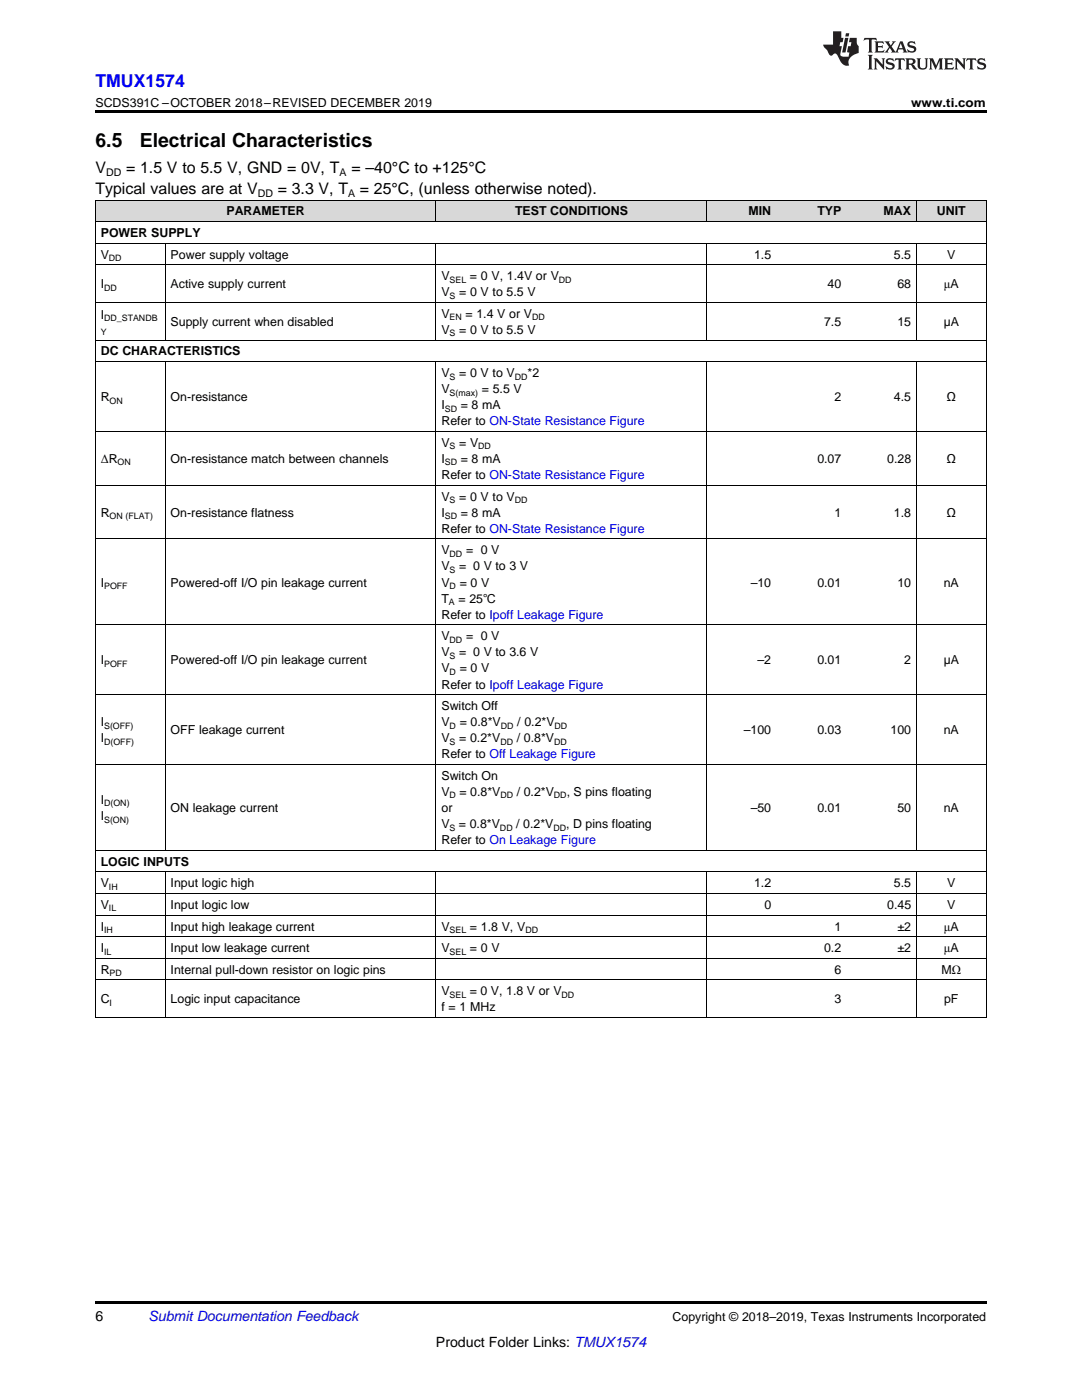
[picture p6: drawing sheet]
<svg xmlns="http://www.w3.org/2000/svg" width="216mm" height="279mm" viewBox="0 0 216 279" stroke-linecap="round" stroke-linejoin="round" font-family="sans-serif">
<defs><g id="words">
<g font-size="3.9">
<text x="19" y="29.3">6.5</text>
<text x="27.9" y="29.3">Electrical Characteristics</text>
</g>
<text font-size="3.5" fill="#00f" x="19" y="17.3">TMUX1574</text>
<g font-size="3.2">
<text x="19" y="34.4">V</text>
<text x="25.2" y="34.4">= 1.5 V to 5.5 V, GND = 0V, T</text>
<text x="70.1" y="34.4">= –40°C to +125°C</text>
<text x="19" y="38.7">Typical values are at V</text>
<text x="55.4" y="38.7">= 3.3 V, T</text>
<text x="71.8" y="38.7">= 25°C, (unless otherwise noted).</text>
</g>
<g font-size="2.8">
<text x="19" y="263.6">6</text>
<text x="87" y="268.9">Product Folder Links: TMUX1574</text>
</g>
<text font-size="2.8" fill="#0000c8" x="29.6" y="263.6">Submit Documentation Feedback</text>
<g font-size="2.5">
<text x="19" y="21.4">SCDS391C –OCTOBER 2018–REVISED DECEMBER 2019</text>
<text x="181.8" y="21.4">www.ti.com</text>
<text x="20.1" y="47.3">POWER SUPPLY</text>
<text x="45.2" y="43">PARAMETER</text>
<text x="102.8" y="43">TEST CONDITIONS</text>
<text x="149.4" y="43">MIN</text>
<text x="163.1" y="43">TYP</text>
<text x="176.3" y="43">MAX</text>
<text x="186.9" y="43">UNIT</text>
<text x="20.1" y="51.6">V</text>
<text x="34" y="51.6">Power supply voltage</text>
<text x="150.5" y="51.6">1.5</text>
<text x="178.4" y="51.6">5.5</text>
<text x="189" y="51.6">V</text>
<text x="20.1" y="57.5">I</text>
<text x="34" y="57.5">Active supply current</text>
<text x="88.1" y="55.9">V</text>
<text x="88.1" y="59.1">V</text>
<text x="91.6" y="59.1">= 0 V to 5.5 V</text>
<text x="93.8" y="55.9">= 0 V, 1.4V or V</text>
<text x="165.1" y="57.5">40</text>
<text x="179.1" y="57.5">68</text>
<text x="188.3" y="57.5">μA</text>
<text x="20.1" y="63.6">I</text>
<text x="34" y="65">Supply current when disabled</text>
<text x="88.1" y="63.4">V</text>
<text x="92.9" y="63.4">= 1.4 V or V</text>
<text x="164.4" y="65">7.5</text>
<text x="179.1" y="65">15</text>
<text x="188.3" y="65">µA</text>
<text x="20.1" y="70.9">DC CHARACTERISTICS</text>
<text x="88.1" y="66.6">V</text>
<text x="91.6" y="66.6">= 0 V to 5.5 V</text>
<text x="88.1" y="75.2">V</text>
<text x="91.6" y="75.2">= 0 V to V</text>
<text x="105.3" y="75.2">*2</text>
<text x="20.1" y="80">R</text>
<text x="34" y="80">On-resistance</text>
<text x="88.1" y="78.5">V</text>
<text x="88.1" y="81.7">I</text>
<text x="91.9" y="81.7">= 8 mA</text>
<text x="96.1" y="78.5">= 5.5 V</text>
<text x="166.5" y="80">2</text>
<text x="178.4" y="80">4.5</text>
<text x="188.9" y="80">Ω</text>
<text x="88.1" y="84.9">Refer to ON-State Resistance Figure</text>
<text x="88.1" y="89.2">V</text>
<text x="91.6" y="89.2">= V</text>
<text x="20.1" y="92.4">ΔR</text>
<text x="34" y="92.4">On-resistance match between channels</text>
<text x="88.1" y="92.4">I</text>
<text x="88.1" y="95.6">Refer to ON-State Resistance Figure</text>
<text x="91.9" y="92.4">= 8 mA</text>
<text x="163.1" y="92.4">0.07</text>
<text x="177" y="92.4">0.28</text>
<text x="188.9" y="92.4">Ω</text>
<text x="88.1" y="99.9">V</text>
<text x="91.6" y="99.9">= 0 V to V</text>
<text x="20.1" y="103.1">R</text>
<text x="34" y="103.1">On-resistance flatness</text>
<text x="88.1" y="103.1">I</text>
<text x="88.1" y="106.3">Refer to ON-State Resistance Figure</text>
<text x="91.9" y="103.1">= 8 mA</text>
<text x="166.5" y="103.1">1</text>
<text x="178.4" y="103.1">1.8</text>
<text x="188.9" y="103.1">Ω</text>
<text x="88.1" y="110.6">V</text>
<text x="88.1" y="113.8">V</text>
<text x="91.6" y="113.8">= 0 V to 3 V</text>
<text x="93" y="110.6">= 0 V</text>
<text x="20.1" y="117.1">I</text>
<text x="34" y="117.1">Powered-off I/O pin leakage current</text>
<text x="88.1" y="117.1">V</text>
<text x="91.7" y="117.1">= 0 V</text>
<text x="149.8" y="117.1">–10</text>
<text x="163.1" y="117.1">0.01</text>
<text x="179.1" y="117.1">10</text>
<text x="188.3" y="117.1">nA</text>
<text x="88.1" y="120.3">T</text>
<text x="88.1" y="123.5">Refer to Ipoff Leakage Figure</text>
<text x="91.5" y="120.3">= 25℃</text>
<text x="88.1" y="127.8">V</text>
<text x="88.1" y="131">V</text>
<text x="91.6" y="131">= 0 V to 3.6 V</text>
<text x="93" y="127.8">= 0 V</text>
<text x="20.1" y="132.6">I</text>
<text x="34" y="132.6">Powered-off I/O pin leakage current</text>
<text x="88.1" y="134.2">V</text>
<text x="88.1" y="137.4">Refer to Ipoff Leakage Figure</text>
<text x="91.7" y="134.2">= 0 V</text>
<text x="151.2" y="132.6">–2</text>
<text x="163.1" y="132.6">0.01</text>
<text x="180.4" y="132.6">2</text>
<text x="188.3" y="132.6">µA</text>
<text x="88.1" y="141.7">Switch Off</text>
<text x="20.1" y="144.9">I</text>
<text x="20.1" y="148.1">I</text>
<text x="34" y="146.5">OFF leakage current</text>
<text x="88.1" y="144.9">V</text>
<text x="88.1" y="148.1">V</text>
<text x="91.6" y="148.1">= 0.2*V</text>
<text x="91.7" y="144.9">= 0.8*V</text>
<text x="103.1" y="148.1">/ 0.8*V</text>
<text x="103.2" y="144.9">/ 0.2*V</text>
<text x="148.4" y="146.5">–100</text>
<text x="163.1" y="146.5">0.03</text>
<text x="177.7" y="146.5">100</text>
<text x="188.3" y="146.5">nA</text>
<text x="88.1" y="151.3">Refer to Off Leakage Figure</text>
<text x="88.1" y="155.6">Switch On</text>
<text x="20.1" y="160.4">I</text>
<text x="88.1" y="158.9">V</text>
<text x="91.7" y="158.9">= 0.8*V</text>
<text x="103.1" y="158.9">/ 0.2*V</text>
<text x="113.1" y="158.9">, S pins floating</text>
<text x="20.1" y="163.7">I</text>
<text x="34" y="162.1">ON leakage current</text>
<text x="88.1" y="162.1">or</text>
<text x="88.1" y="165.3">V</text>
<text x="91.6" y="165.3">= 0.8*V</text>
<text x="103" y="165.3">/ 0.2*V</text>
<text x="113" y="165.3">, D pins floating</text>
<text x="149.8" y="162.1">–50</text>
<text x="163.1" y="162.1">0.01</text>
<text x="179.1" y="162.1">50</text>
<text x="188.3" y="162.1">nA</text>
<text x="20.1" y="172.8">LOGIC INPUTS</text>
<text x="88.1" y="168.5">Refer to On Leakage Figure</text>
<text x="20.1" y="177.1">V</text>
<text x="34" y="177.1">Input logic high</text>
<text x="150.5" y="177.1">1.2</text>
<text x="178.4" y="177.1">5.5</text>
<text x="189" y="177.1">V</text>
<text x="20.1" y="181.4">V</text>
<text x="20.1" y="185.7">I</text>
<text x="34" y="181.4">Input logic low</text>
<text x="34" y="185.7">Input high leakage current</text>
<text x="88.1" y="185.7">V</text>
<text x="93.8" y="185.7">= 1.8 V, V</text>
<text x="152.5" y="181.4">0</text>
<text x="166.5" y="185.7">1</text>
<text x="177" y="181.4">0.45</text>
<text x="179.1" y="185.7">±2</text>
<text x="188.3" y="185.7">μA</text>
<text x="189" y="181.4">V</text>
<text x="20.1" y="190">I</text>
<text x="34" y="190">Input low leakage current</text>
<text x="88.1" y="190">V</text>
<text x="93.8" y="190">= 0 V</text>
<text x="164.4" y="190">0.2</text>
<text x="179.1" y="190">±2</text>
<text x="188.3" y="190">μA</text>
<text x="20.1" y="194.3">R</text>
<text x="34" y="194.3">Internal pull-down resistor on logic pins</text>
<text x="166.5" y="194.3">6</text>
<text x="187.9" y="194.3">MΩ</text>
<text x="20.1" y="200.2">C</text>
<text x="34" y="200.2">Logic input capacitance</text>
<text x="88.1" y="198.6">V</text>
<text x="88.1" y="201.8">f = 1 MHz</text>
<text x="93.7" y="198.6">= 0 V, 1.8 V or V</text>
<text x="166.5" y="200.2">3</text>
<text x="188.4" y="200.2">pF</text>
<text x="134.2" y="263.6">Copyright © 2018–2019, Texas Instruments Incorporated</text>
</g>
<g font-size="2.1">
<text x="21.2" y="35.1">DD</text>
<text x="67.8" y="35.1">A</text>
<text x="51.4" y="39.3">DD</text>
<text x="69.5" y="39.3">A</text>
</g>
<g font-size="1.8">
<text x="21.7" y="52.1">DD</text>
<text x="20.8" y="58">DD</text>
<text x="89.7" y="56.4">SEL</text>
<text x="89.7" y="59.6">S</text>
<text x="111.5" y="56.4">DD</text>
<text x="20.8" y="64.1">DD_STANDB</text>
<text x="89.7" y="63.9">EN</text>
<text x="106.2" y="63.9">DD</text>
<text x="20.1" y="66.9">Y</text>
<text x="89.7" y="67.1">S</text>
<text x="89.7" y="75.7">S</text>
<text x="102.7" y="75.7">DD</text>
<text x="21.9" y="80.5">ON</text>
<text x="88.8" y="82.2">SD</text>
<text x="89.7" y="79">S(max)</text>
<text x="89.7" y="89.7">S</text>
<text x="95.4" y="89.7">DD</text>
<text x="23.5" y="92.9">ON</text>
<text x="88.8" y="92.9">SD</text>
<text x="89.7" y="100.4">S</text>
<text x="102.7" y="100.4">DD</text>
<text x="21.9" y="103.6">ON (FLAT)</text>
<text x="88.8" y="103.6">SD</text>
<text x="89.7" y="111.1">DD</text>
<text x="20.8" y="117.5">POFF</text>
<text x="89.7" y="114.3">S</text>
<text x="89.7" y="117.5">D</text>
<text x="89.6" y="120.8">A</text>
<text x="89.7" y="128.3">DD</text>
<text x="89.7" y="131.5">S</text>
<text x="20.8" y="133.1">POFF</text>
<text x="89.7" y="134.7">D</text>
<text x="20.8" y="145.4">S(OFF)</text>
<text x="20.8" y="148.6">D(OFF)</text>
<text x="89.7" y="145.4">D</text>
<text x="89.7" y="148.6">S</text>
<text x="99.8" y="148.6">DD</text>
<text x="99.9" y="145.4">DD</text>
<text x="110.6" y="148.6">DD</text>
<text x="110.7" y="145.4">DD</text>
<text x="20.8" y="160.9">D(ON)</text>
<text x="89.7" y="159.3">D</text>
<text x="99.9" y="159.3">DD</text>
<text x="110.5" y="159.3">DD</text>
<text x="20.8" y="164.1">S(ON)</text>
<text x="89.7" y="165.8">S</text>
<text x="99.8" y="165.8">DD</text>
<text x="110.4" y="165.8">DD</text>
<text x="21.7" y="177.6">IH</text>
<text x="21.7" y="181.9">IL</text>
<text x="20.8" y="186.2">IH</text>
<text x="20.8" y="190.5">IL</text>
<text x="89.7" y="186.2">SEL</text>
<text x="89.7" y="190.5">SEL</text>
<text x="104.8" y="186.2">DD</text>
<text x="21.9" y="194.8">PD</text>
<text x="21.9" y="200.7">I</text>
<text x="89.7" y="199.1">SEL</text>
<text x="112" y="199.1">DD</text>
</g>
</g></defs>
<g fill="#d8d8d8">
<path d="M19 40h14v4.3h-14z"/>
<path d="M33 40h54v4.3h-54z"/>
<path d="M87 40h54v4.3h-54z"/>
<path d="M141 40h14v4.3h-14z"/>
<path d="M155 40h13.9v4.3h-13.9z"/>
<path d="M168.9 40h14v4.3h-14z"/>
<path d="M182.9 40h13.9v4.3h-13.9z"/>
</g>
<path d="M19 22h177.8v.5h-177.8zM19 259.7h177.8v.5h-177.8z" fill="#000"/>
<g fill="none" stroke="#000" stroke-width=".2">
<path d="M19 39.9h177.8M19.1 40v163.1M87 40v4.3M141 40v4.3M182.8 40v4.3M196.8 40v163.1M19 52.8h177.8M19 48.5h177.8M19 44.2h177.8M32.9 48.6v19.3M87 48.6v19.3M141 48.6v19.3"/>
<path d="M182.8 48.6v19.3M19 72.2h177.8M19 67.9h177.8M19 60.3h177.8M32.9 72.2v97.6M87 72.2v97.6M141 72.2v97.6M182.8 72.2v97.6M19 96.8h177.8M19 86.1h177.8M19 107.5h177.8M19 138.6h177.8"/>
<path d="M19 124.7h177.8M19 152.6h177.8M19 178.3h177.8M19 174h177.8M19 169.7h177.8M32.9 174v29.1M87 174v29.1M141 174v29.1M182.8 174v29.1M19 195.5h177.8M19 191.2h177.8M19 186.9h177.8"/>
<path d="M19 182.6h177.8M19 203h177.8"/>
</g>
<g fill="#231f20">
<path d="M172.5 7.6l-.1 .5 .4-.2h.6v.1v2.1l-.2 .4h.9l-.2-.4v-2.1l.1-.1h.5l.5 .2-.2-.5zM174.5 8.3l.2 .3v1.5l-.2 .4h1.8l.2-.6a1.04 1.04 0 0 1-1.3 .2v-.7h.6l.3 .2v-.6l-.3 .2h-.6v-.6l.8-.1 .4 .3-.2-.5zM176.5 8.3l.9 1.1-.9 1.1h.8l-.2-.2 .4-.7 .5 .7-.2 .2h1.5l-.2-.2 .2-.4h.9l.1 .4-.2 .2h1l-.3-.3-.7-1.9h-.5l-.9 2-.8-1 .9-1h-.8l.1 .3-.4 .5-.3-.6 .1-.2zM179.7 8.6l.4 1h-.7zM181.3 8.4a.63 .63 0 0 0-.2 .7 .63 .63 0 0 0 .6 .4l.6 .2 .1 .2a.75 .75 0 0 1-.7 .4 .75 .75 0 0 1-.6-.5l.1 .7 .1-.1a1.11 1.11 0 0 0 1.5-.6 1.13 1.13 0 0 0-1.2-.8l-.1-.4a1.04 1.04 0 0 1 1.2 .2l-.2-.5-.2 .1-.4-.2zM173.2 10.9l.2 .4v2.2l-.2 .4h1l-.3-.4v-2.2l.3-.4zM174.3 11.6l.3 .4v1.5l-.3 .4h.8l-.2-.4v-1.3l1.5 1.7v-1.9l.2-.4h-.7l.2 .4v.9l-1.1-1.3zM177 11.8a.62 .62 0 0 0-.2 .7 .62 .62 0 0 0 .6 .4l.6 .1 .1 .3a.76 .76 0 0 1-.7 .3 .76 .76 0 0 1-.7-.4l.2 .7 .1-.1a1.11 1.11 0 0 0 1.5-.6 1.13 1.13 0 0 0-1.2-.8l-.1-.4a1.04 1.04 0 0 1 1.2 .2l-.2-.6-.2 .1-.5-.1zM178.7 11.6l-.2 .6a.61 .61 0 0 1 .8-.3v1.6l-.2 .4h.9l-.2-.4v-1.6a.63 .63 0 0 1 .7 .3l-.1-.6zM180.6 11.6l.3 .4v1.5l-.3 .4h1l-.2-.2-.1-.8 .6 .2a.76 .76 0 0 0 1.2 .7l-1-1a.58 .58 0 0 0 .6-.5 .58 .58 0 0 0-.5-.6zM181.4 11.9h.1a.45 .45 0 0 1 .5 .1 .45 .45 0 0 1 .1 .5l-.8 .2zM182.9 11.6l.2 .2a2.17 2.17 0 0 0 .3 1.9 .99 .99 0 0 0 1.6-.6v-1.1l.2-.4h-.7l.2 .2a1.92 1.92 0 0 1-.2 1.8 .6 .6 0 0 1-.9-.5v-1.1l.2-.4zM185.4 11.6l.2 .4v1.5l-.2 .4h.7l-.2-.4v-1.4l.8 1.8 .8-1.8v1.4l-.2 .4h.9l-.2-.4v-1.5l.2-.4h-.8l-.6 1.5-.6-1.5zM188.4 11.6l.2 .4v1.5l-.2 .4h1.8l.1-.6a1.04 1.04 0 0 1-1.2 .1v-.6h.5l.4 .2v-.6l-.4 .2h-.5v-.7h.8l.3 .3-.1-.6zM190.5 11.6l.2 .4v1.5l-.2 .4h.7l-.2-.4v-1.3l1.5 1.7v-1.9l.2-.4h-.7l.2 .4v.9l-1.1-1.3zM192.9 11.6l-.1 .6a.61 .61 0 0 1 .7-.3l.1 1.6-.3 .4h1l-.3-.4 .1-1.6a.63 .63 0 0 1 .7 .3l-.1-.6zM195.2 11.8a.62 .62 0 0 0-.2 .7 .62 .62 0 0 0 .6 .4l.6 .1 .1 .3a.76 .76 0 0 1-.7 .3 .76 .76 0 0 1-.6-.4l.1 .7 .1-.1a1.11 1.11 0 0 0 1.6-.6 1.13 1.13 0 0 0-1.3-.8l-.1-.4a1.04 1.04 0 0 1 1.2 .2l-.1-.6-.2 .1-.5-.1z"/>
<path d="M166.2 6.3v2.6h-1.9v.4l.8 .9a.91 .91 0 0 0 1 .8 .56 .56 0 0 1 .5-.3 .56 .56 0 0 1 .5 .3l.4 .8a1.53 1.53 0 0 0 1.9 1.2 1.54 1.54 0 0 1 1-2.1l.9-.3v-1.4a1.52 1.52 0 0 1-.4-1.6h-1.3l-.2 .8h.5l-.2 .8h-.5l-.1 1v.2l.4 .1-.2 .8a1.93 1.93 0 0 1-1.6-.3l.3-1.8h-.5l.2-.8h.4l.2-.8h-.4v-1.3zM168.6 7.6l-.6 2.9h.7l.6-2.9zM168.8 6.6l-.1 .7h.6l.2-.7z"/>
</g>
<use href="#words"/>
</svg>
